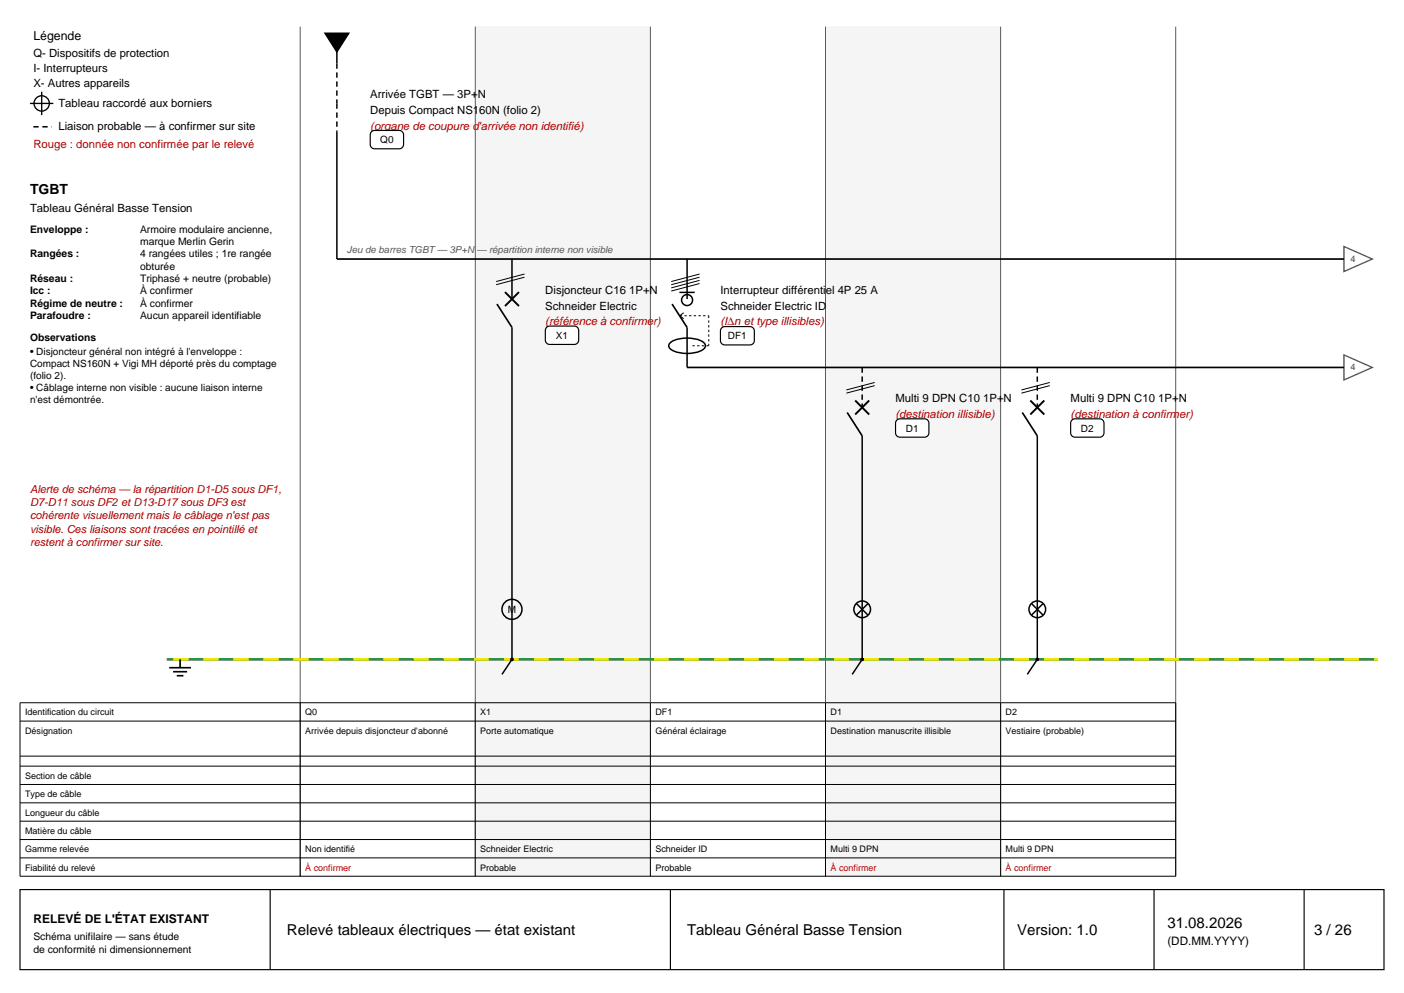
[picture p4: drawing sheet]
<svg xmlns="http://www.w3.org/2000/svg" width="297mm" height="210mm" viewBox="0 0 297 210" stroke-linecap="round" stroke-linejoin="round" font-family="sans-serif">
<defs><g id="words">
<g font-size="3.2">
<text x="60.7" y="197.7">Relevé tableaux électriques — état existant</text>
<text x="145.3" y="197.7">Tableau Général Basse Tension</text>
<text x="215.2" y="197.7">Version: 1.0</text>
<text x="246.9" y="196.2">31.08.2026</text>
<text x="278" y="197.7">3 / 26</text>
</g>
<text font-size="3" x="6.3" y="40.9">TGBT</text>
<text font-size="2.6" x="7.1" y="8.5">Légende</text>
<g font-size="2.5">
<text x="7.1" y="195.2">RELEVÉ DE L'ÉTAT EXISTANT</text>
<text x="246.9" y="199.8">(DD.MM.YYYY)</text>
</g>
<g font-size="2.4">
<text x="7.1" y="12">Q- Dispositifs de protection</text>
<text x="7.1" y="15.2">I- Interrupteurs</text>
<text x="7.1" y="18.3">X- Autres appareils</text>
<text x="12.3" y="22.6">Tableau raccordé aux borniers</text>
<text x="78.3" y="20.8">Arrivée TGBT — 3P+N</text>
<text x="12.3" y="27.5">Liaison probable — à confirmer sur site</text>
<text x="78.3" y="24.1">Depuis Compact NS160N (folio 2)</text>
<text x="6.3" y="44.8">Tableau Général Basse Tension</text>
<text x="115.4" y="62.2">Disjoncteur C16 1P+N</text>
<text x="115.4" y="65.5">Schneider Electric</text>
<text x="152.4" y="62.2">Interrupteur différentiel 4P 25 A</text>
<text x="152.4" y="65.5">Schneider Electric ID</text>
<text x="189.4" y="85.1">Multi 9 DPN C10 1P+N</text>
<text x="226.5" y="85.1">Multi 9 DPN C10 1P+N</text>
</g>
<g font-size="2.4" fill="#b00000">
<text x="78.3" y="27.4">(organe de coupure d'arrivée non identifié)</text>
<text x="7.1" y="31.4">Rouge : donnée non confirmée par le relevé</text>
<text x="115.4" y="68.8">(référence à confirmer)</text>
<text x="152.4" y="68.8">(I∆n et type illisibles)</text>
<text x="189.4" y="88.4">(destination illisible)</text>
<text x="226.5" y="88.4">(destination à confirmer)</text>
</g>
<g font-size="2.3" fill="#b00000">
<text x="6.3" y="104.2">Alerte de schéma — la répartition D1-D5 sous DF1,</text>
<text x="6.3" y="107">D7-D11 sous DF2 et D13-D17 sous DF3 est</text>
<text x="6.3" y="109.8">cohérente visuellement mais le câblage n'est pas</text>
<text x="6.3" y="112.6">visible. Ces liaisons sont tracées en pointillé et</text>
<text x="6.3" y="115.5">restent à confirmer sur site.</text>
</g>
<g font-size="2.2">
<text x="6.3" y="49.2">Enveloppe :</text>
<text x="29.6" y="49.2">Armoire modulaire ancienne,</text>
<text x="29.6" y="51.8">marque Merlin Gerin</text>
<text x="6.3" y="54.4">Rangées :</text>
<text x="6.3" y="59.6">Réseau :</text>
<text x="29.6" y="54.4">4 rangées utiles ; 1re rangée</text>
<text x="29.6" y="57">obturée</text>
<text x="29.6" y="59.6">Triphasé + neutre (probable)</text>
<text x="6.3" y="62.2">Icc :</text>
<text x="6.3" y="64.8">Régime de neutre :</text>
<text x="29.6" y="62.2">À confirmer</text>
<text x="29.6" y="64.8">À confirmer</text>
<text x="6.3" y="67.5">Parafoudre :</text>
<text x="29.6" y="67.5">Aucun appareil identifiable</text>
<text x="6.3" y="72.2">Observations</text>
<text x="7.1" y="198.7">Schéma unifilaire — sans étude</text>
<text x="7.1" y="201.5">de conformité ni dimensionnement</text>
</g>
<g font-size="2.1">
<text x="80.4" y="30.3">Q0</text>
<text x="117.6" y="71.7">X1</text>
<text x="154" y="71.8">DF1</text>
<text x="6.3" y="75">• Disjoncteur général non intégré à l'enveloppe :</text>
<text x="6.3" y="77.5">Compact NS160N + Vigi MH déporté près du comptage</text>
<text x="6.3" y="80.1">(folio 2).</text>
<text x="6.3" y="82.6">• Câblage interne non visible : aucune liaison interne</text>
<text x="6.3" y="85.2">n'est démontrée.</text>
<text x="191.6" y="91.3">D1</text>
<text x="228.7" y="91.3">D2</text>
<text x="107.4" y="129.6">M</text>
</g>
<text font-size="2" fill="#5a5a5a" x="73.4" y="53.5">Jeu de barres TGBT — 3P+N — répartition interne non visible</text>
<g font-size="1.9" fill="#0f8a2f">
<text x="285.7" y="55.4">4</text>
<text x="285.7" y="78.3">4</text>
</g>
<g font-size="1.9">
<text x="5.3" y="151.3">Identification du circuit</text>
<text x="5.3" y="155.2">Désignation</text>
<text x="64.6" y="151.3">Q0</text>
<text x="64.6" y="155.2">Arrivée depuis disjoncteur d'abonné</text>
<text x="101.6" y="151.3">X1</text>
<text x="101.6" y="155.2">Porte automatique</text>
<text x="138.6" y="151.3">DF1</text>
<text x="138.6" y="155.2">Général éclairage</text>
<text x="175.7" y="151.3">D1</text>
<text x="175.7" y="155.2">Destination manuscrite illisible</text>
<text x="212.7" y="151.3">D2</text>
<text x="212.7" y="155.2">Vestiaire (probable)</text>
<text x="5.3" y="164.7">Section de câble</text>
<text x="5.3" y="168.6">Type de câble</text>
<text x="5.3" y="172.5">Longueur du câble</text>
<text x="5.3" y="176.3">Matière du câble</text>
<text x="5.3" y="180.2">Gamme relevée</text>
<text x="5.3" y="184.1">Fiabilité du relevé</text>
<text x="64.6" y="180.2">Non identifié</text>
<text x="101.6" y="180.2">Schneider Electric</text>
<text x="101.6" y="184.1">Probable</text>
<text x="138.6" y="180.2">Schneider ID</text>
<text x="138.6" y="184.1">Probable</text>
<text x="175.7" y="180.2">Multi 9 DPN</text>
<text x="212.7" y="180.2">Multi 9 DPN</text>
</g>
<g font-size="1.9" fill="#b00000">
<text x="64.6" y="184.1">À confirmer</text>
<text x="175.7" y="184.1">À confirmer</text>
<text x="212.7" y="184.1">À confirmer</text>
</g>
</g></defs>
<g fill="#f5f5f5">
<path d="M100.5 5.6h37.1v179.7h-37.1z" fill-rule="evenodd"/>
<path d="M174.6 5.6h37.1v179.7h-37.1z" fill-rule="evenodd"/>
</g>
<path d="M63.5 5.6v179.7M100.5 5.6v179.7M137.6 5.6v179.7M174.6 5.6v179.7M211.7 5.6v179.7M248.7 5.6v179.7" fill="none" stroke="#5a5a5a" stroke-width=".21"/>
<path d="M284.3 52.1l6 2.7-6 2.6z" fill="#fff" stroke="#22b" stroke-width=".28"/>
<path d="M71.3 54.8h213" fill="none" stroke="#000" stroke-width=".35"/>
<path d="M284.3 75.1l6 2.6-6 2.7z" fill="#fff" stroke="#22b" stroke-width=".28"/>
<path d="M145.3 77.7h139" fill="none" stroke="#000" stroke-width=".35"/>
<path d="M68.8 7.1h4.9l-2.4 3.8z" fill="#000" stroke="#000" stroke-width=".35"/>
<path d="M71.3 10.9v2.5M71.3 27.9v26.9" fill="none" stroke="#000" stroke-width=".32"/>
<path d="M71.3 13.4v8.5M71.3 21.9v6" fill="none" stroke="#000" stroke-width=".32" stroke-dasharray="1.1 .8" stroke-linecap="butt"/>
<path d="M78.6 27.9l.6-.3h5.3a.92 .92 0 0 1 .9 .9v2.1a.92 .92 0 0 1-.9 .9h-5.3a.92 .92 0 0 1-.9-.9v-2.1z" fill-rule="evenodd" fill="#fff" stroke="#000" stroke-width=".25"/>
<path d="M108.3 54.8v8.4M108.3 69.2v70.2" fill="none" stroke="#000" stroke-width=".32"/>
<path d="M110.9 58l-5.9 1.5M110.9 58.6l-5.9 1.6" fill="none" stroke="#000" stroke-width=".21"/>
<path d="M106.8 61.8l3 2.9M109.8 61.8l-3 2.9" fill="none" stroke="#000" stroke-width=".41"/>
<path d="M105.1 64.3l3.2 4.9" fill="none" stroke="#000" stroke-width=".35"/>
<path d="M115.6 69.2l.7-.2h5.2a.92 .92 0 0 1 .9 .9v2a.92 .92 0 0 1-.9 .9h-5.2a.92 .92 0 0 1-.9-.9v-2z" fill-rule="evenodd" fill="#fff" stroke="#000" stroke-width=".25"/>
<g fill="none" stroke="#000" stroke-width=".32">
<path d="M145.3 54.8v8.4M141.9 72.4a7.1 7.1 0 0 1 6.9 0 .84 .84 0 0 1 0 1.4 7.1 7.1 0 0 1-6.9 0 .84 .84 0 0 1 0-1.4zM143.7 61.8h3.3M145.3 69.2v8.5"/>
<circle cx="145.3" cy="63.5" r="1.16"/>
<circle cx="108.3" cy="128.9" r="2.12"/>
</g>
<path d="M148 58l-6 1.5M148 58.6l-6 1.6M148 59.3l-6 1.6M148 60l-6 1.6M144.6 66.1l-.8 .7 .8 .6" fill="none" stroke="#000" stroke-width=".21"/>
<path d="M142.2 64.3l3.1 4.9" fill="none" stroke="#000" stroke-width=".35"/>
<path d="M143.8 66.8h6.1M149.9 66.8v6.3M149.9 73.1h-3.9" fill="none" stroke="#000" stroke-width=".21" stroke-dasharray=".5 .5" stroke-linecap="butt"/>
<path d="M152.7 69.3l.6-.2h5.4a.92 .92 0 0 1 .9 .9v2a.92 .92 0 0 1-.9 .9h-5.4a.92 .92 0 0 1-.9-.9v-2z" fill-rule="evenodd" fill="#fff" stroke="#000" stroke-width=".25"/>
<path d="M182.4 77.7v8.5" fill="none" stroke="#000" stroke-width=".32" stroke-dasharray="1.1 .8" stroke-linecap="butt"/>
<path d="M185 80.9l-6 1.6M185 81.6l-6 1.5" fill="none" stroke="#000" stroke-width=".21"/>
<path d="M180.9 84.7l3 3M183.9 84.7l-3 3" fill="none" stroke="#000" stroke-width=".41"/>
<path d="M179.2 87.2l3.2 5" fill="none" stroke="#000" stroke-width=".35"/>
<path d="M182.4 92.2v47.2" fill="none" stroke="#000" stroke-width=".32"/>
<path d="M189.7 88.8l.7-.2h5.2a.92 .92 0 0 1 .9 .9v2a.92 .92 0 0 1-.9 1h-5.2a.92 .92 0 0 1-1-1v-2z" fill-rule="evenodd" fill="#fff" stroke="#000" stroke-width=".25"/>
<g fill="none" stroke="#000" stroke-width=".32">
<path d="M219.4 92.2v47.2M181.2 127.6l2.4 2.5M183.6 127.6l-2.4 2.5"/>
<circle cx="182.4" cy="128.9" r="1.76"/>
</g>
<path d="M219.4 77.7v8.5" fill="none" stroke="#000" stroke-width=".32" stroke-dasharray="1.1 .8" stroke-linecap="butt"/>
<path d="M222.1 80.9l-6 1.6M222.1 81.6l-6 1.5" fill="none" stroke="#000" stroke-width=".21"/>
<path d="M217.9 84.7l3 3M220.9 84.7l-3 3" fill="none" stroke="#000" stroke-width=".41"/>
<path d="M216.3 87.2l3.1 5" fill="none" stroke="#000" stroke-width=".35"/>
<path d="M226.8 88.8l.6-.2h5.2a.92 .92 0 0 1 .9 .9v2a.92 .92 0 0 1-.9 1h-5.2a.92 .92 0 0 1-.9-1v-2z" fill-rule="evenodd" fill="#fff" stroke="#000" stroke-width=".25"/>
<g fill="none" stroke="#000" stroke-width=".32">
<path d="M108.3 139.4l-2.1 3.2M182.4 139.4l-2.1 3.2M218.2 127.6l2.5 2.5M219.4 139.4l-2.1 3.2M220.7 127.6l-2.5 2.5"/>
<circle cx="219.4" cy="128.9" r="1.76"/>
</g>
<path d="M35.3 139.4h256.1" fill="none" stroke="#0f8a2f" stroke-width=".53"/>
<path d="M36.7 139.4h254.7" fill="none" stroke="#f5e400" stroke-width=".53" stroke-dasharray="3.2 3.2" stroke-linecap="butt"/>
<path d="M38.1 139.4v1.8M35.8 141.2h4.6M36.6 142.1h3M37.4 142.9h1.4" fill="none" stroke="#000" stroke-width=".35"/>
<g fill="#000">
<circle cx="108.3" cy="139.4" r=".39"/>
<circle cx="182.4" cy="139.4" r=".39"/>
<circle cx="219.4" cy="139.4" r=".39"/>
</g>
<g fill="#f5f5f5">
<path d="M100.5 148.6h37.1v36.7h-37.1z" fill-rule="evenodd"/>
<path d="M174.6 148.6h37.1v36.7h-37.1z" fill-rule="evenodd"/>
</g>
<g fill="none" stroke="#000" stroke-width=".21">
<path d="M4.2 148.6h244.5v36.7h-244.5zM4.2 152.5h244.5M4.2 159.9h244.5M63.5 148.6v36.7M100.5 148.6v36.7M137.6 148.6v36.7M174.6 148.6v36.7M211.7 148.6v36.7M4.2 162h244.5M4.2 165.9h244.5M4.2 169.8h244.5M4.2 173.7h244.5"/>
<path d="M4.2 177.5h244.5M4.2 181.4h244.5"/>
</g>
<g fill="none" stroke="#000" stroke-width=".28">
<path d="M8.8 19.4v4.9M6.3 21.9h5"/>
<circle cx="8.8" cy="21.9" r="1.62"/>
</g>
<path d="M7.1 26.8h3.8" fill="none" stroke="#000" stroke-width=".32" stroke-dasharray="1.1 .8" stroke-linecap="butt"/>
<path d="M4.2 188.1h288.6v17h-288.6z" fill-rule="evenodd" fill="#fff" stroke="#000" stroke-width=".25"/>
<path d="M57.1 188.1v17M141.8 188.1v17M212.4 188.1v17M244.1 188.1v17M275.9 188.1v17" fill="none" stroke="#000" stroke-width=".25"/>
<use href="#words"/>
</svg>
